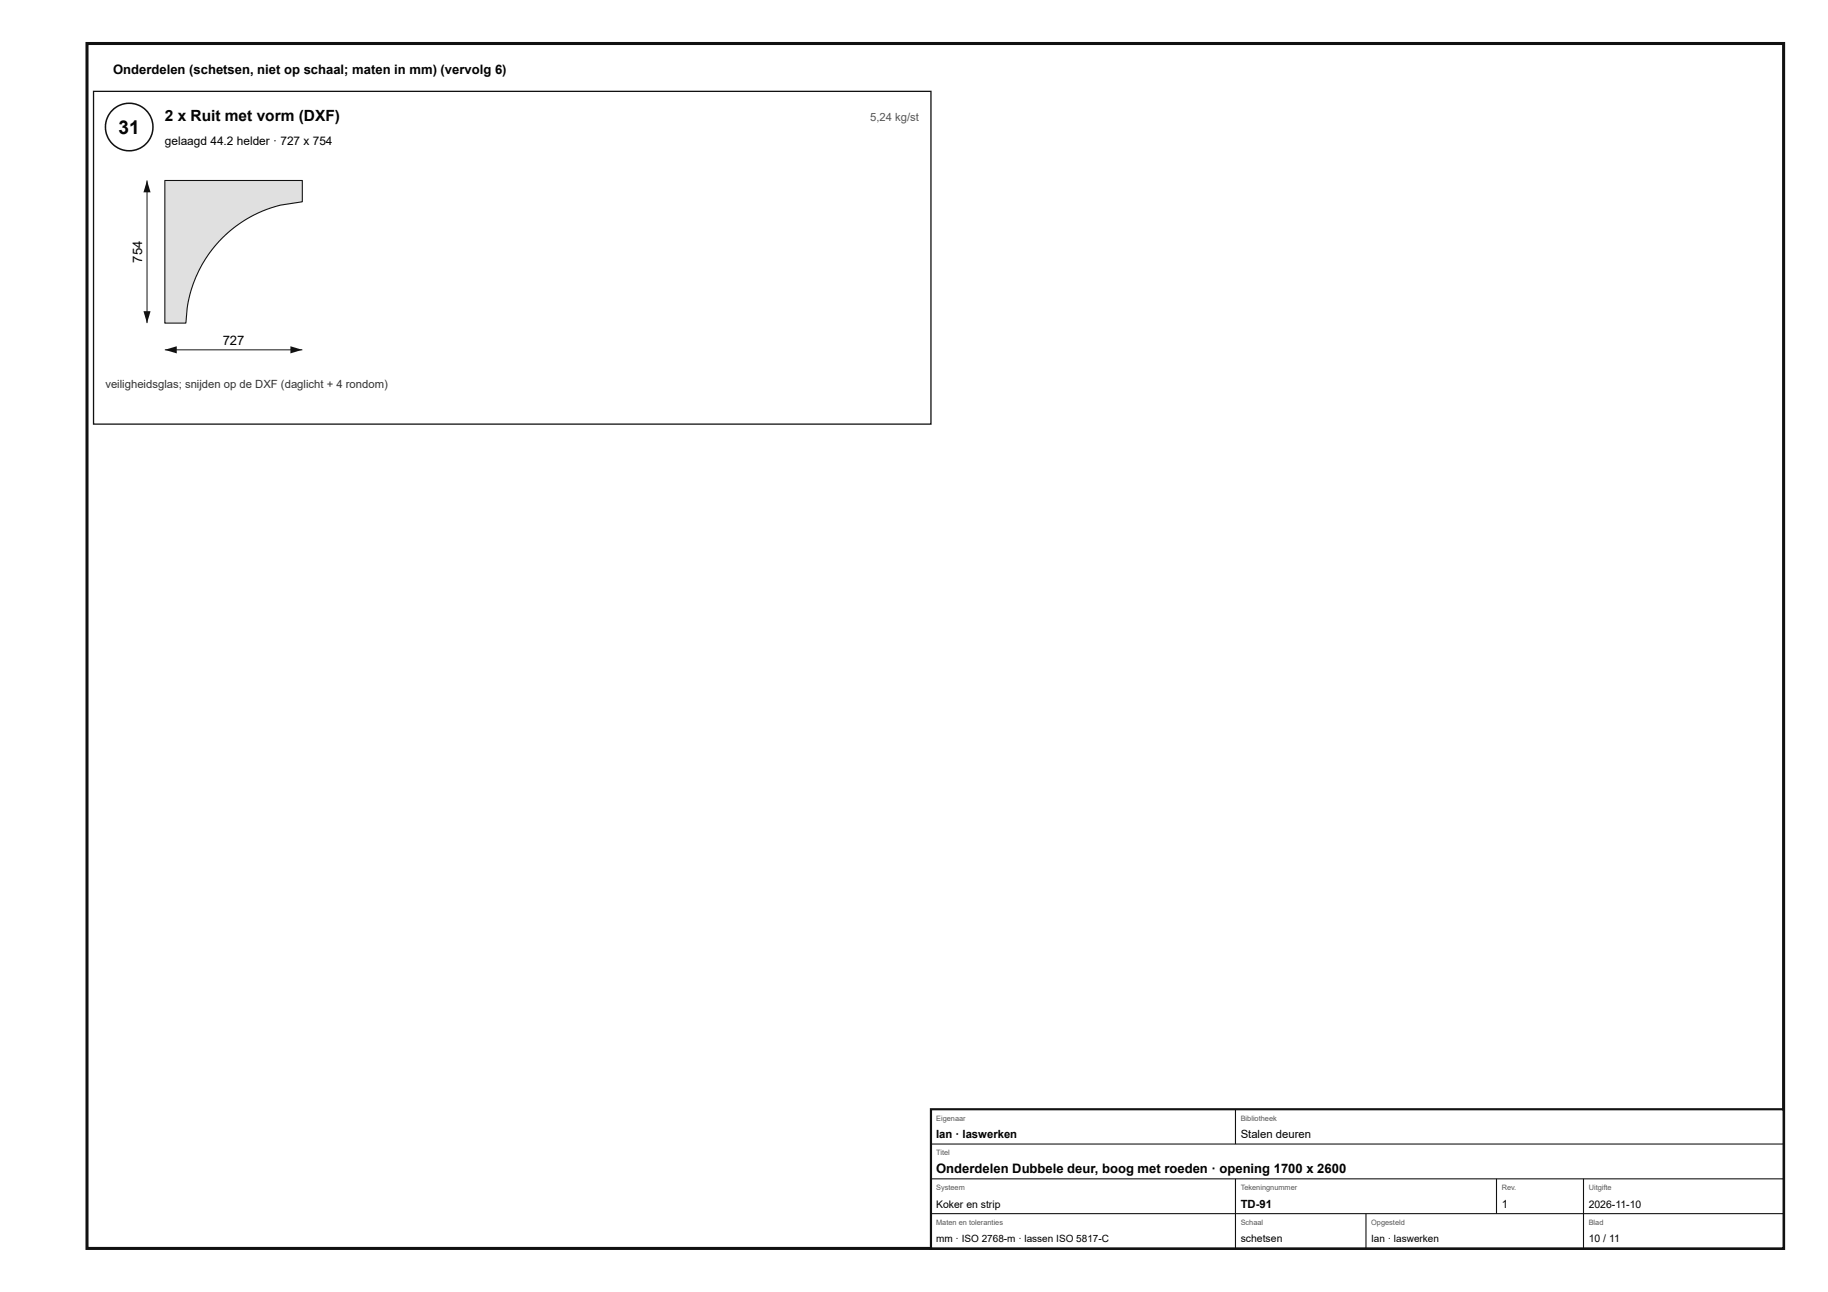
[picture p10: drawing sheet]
<svg xmlns="http://www.w3.org/2000/svg" width="420mm" height="297mm" viewBox="0 0 420 297" stroke-linecap="round" stroke-linejoin="round" font-family="sans-serif">
<defs><g id="words">
<text font-size="4.4" x="27.3" y="30.8">31</text>
<text font-size="3.6" x="37.9" y="27.8">2 x Ruit met vorm (DXF)</text>
<g font-size="3">
<text x="26" y="17">Onderdelen (schetsen, niet op schaal; maten in mm) (vervolg 6)</text>
<text x="32.7" y="60.4" transform="rotate(-90 32.7 60.4)">754</text>
<text x="51.2" y="79.3">727</text>
<text x="215.2" y="269.6">Onderdelen Dubbele deur, boog met roeden · opening 1700 x 2600</text>
</g>
<text font-size="2.7" x="37.9" y="33.3">gelaagd 44.2 helder · 727 x 754</text>
<text font-size="2.6" fill="#555" x="200" y="27.8">5,24 kg/st</text>
<text font-size="2.6" fill="#333" x="24.2" y="89.3">veiligheidsglas; snijden op de DXF (daglicht + 4 rondom)</text>
<g font-size="2.6">
<text x="215.2" y="261.6">Ian · laswerken</text>
<text x="285.2" y="261.6">Stalen deuren</text>
<text x="285.2" y="277.6">TD-91</text>
<text x="345.2" y="277.6">1</text>
</g>
<g font-size="2.4">
<text x="215.2" y="277.6">Koker en strip</text>
<text x="365.2" y="277.6">2026-11-10</text>
<text x="285.2" y="285.6">schetsen</text>
<text x="365.2" y="285.6">10 / 11</text>
</g>
<g font-size="2.3">
<text x="215.2" y="285.6">mm · ISO 2768-m · lassen ISO 5817-C</text>
<text x="315.2" y="285.6">Ian · laswerken</text>
</g>
<g font-size="1.7" fill="#555">
<text x="215.2" y="257.6">Eigenaar</text>
<text x="285.2" y="257.6">Bibliotheek</text>
<text x="215.2" y="265.6">Titel</text>
<text x="215.2" y="273.6">Systeem</text>
<text x="285.2" y="273.6">Tekeningnummer</text>
<text x="345.2" y="273.6">Rev.</text>
<text x="365.2" y="273.6">Uitgifte</text>
<text x="215.2" y="281.6">Maten en toleranties</text>
<text x="285.2" y="281.6">Schaal</text>
<text x="315.2" y="281.6">Opgesteld</text>
<text x="365.2" y="281.6">Blad</text>
</g>
</g></defs>
<path d="M20 10h390v277h-390z" fill="none" stroke="#111" stroke-width=".7" stroke-linecap="butt"/>
<path d="M21.5 21h192.5v76.5h-192.5z" fill="none" stroke="#111" stroke-width=".3"/>
<circle cx="29.7" cy="29.2" r="5.5" fill="#fff"/>
<circle cx="29.7" cy="29.2" r="5.5" fill="none" stroke="#111" stroke-width=".35"/>
<path d="M37.9 41.5h31.6v4.9l-5 .8-3.3 1a28.6 28.6 0 0 0-17.7 20.1l-.5 2.5-.3 3.5h-4.8z" fill="#d6e4e9"/>
<path d="M37.9 41.5h31.6v4.9l-5 .8-3.3 1a28.6 28.6 0 0 0-17.7 20.1l-.5 2.5-.3 3.5h-4.8z" fill="none" stroke="#111" stroke-width=".25"/>
<path d="M37.9 80.4h31.6" fill="none" stroke="#111" stroke-width=".23"/>
<g fill="#111">
<path d="M37.9 80.4l2.7-.8v1.6z"/>
<path d="M66.8 79.6l2.7 .8-2.7 .8z"/>
</g>
<path d="M33.8 41.5v32.8" fill="none" stroke="#111" stroke-width=".23"/>
<g fill="#111">
<path d="M33.8 41.5l.8 2.7h-1.6z"/>
<path d="M33 71.5h1.6l-.8 2.8z"/>
</g>
<path d="M214 255h196v32h-196z" fill="#fff"/>
<path d="M214 255h196v32h-196z" fill="none" stroke="#111" stroke-width=".5"/>
<path d="M284 255v8M214 263h196M214 271h196M214 279h196M284 271v16M314 279v8M344 271v8M364 271v16" fill="none" stroke="#111" stroke-width=".25"/>
<use href="#words"/>
</svg>
